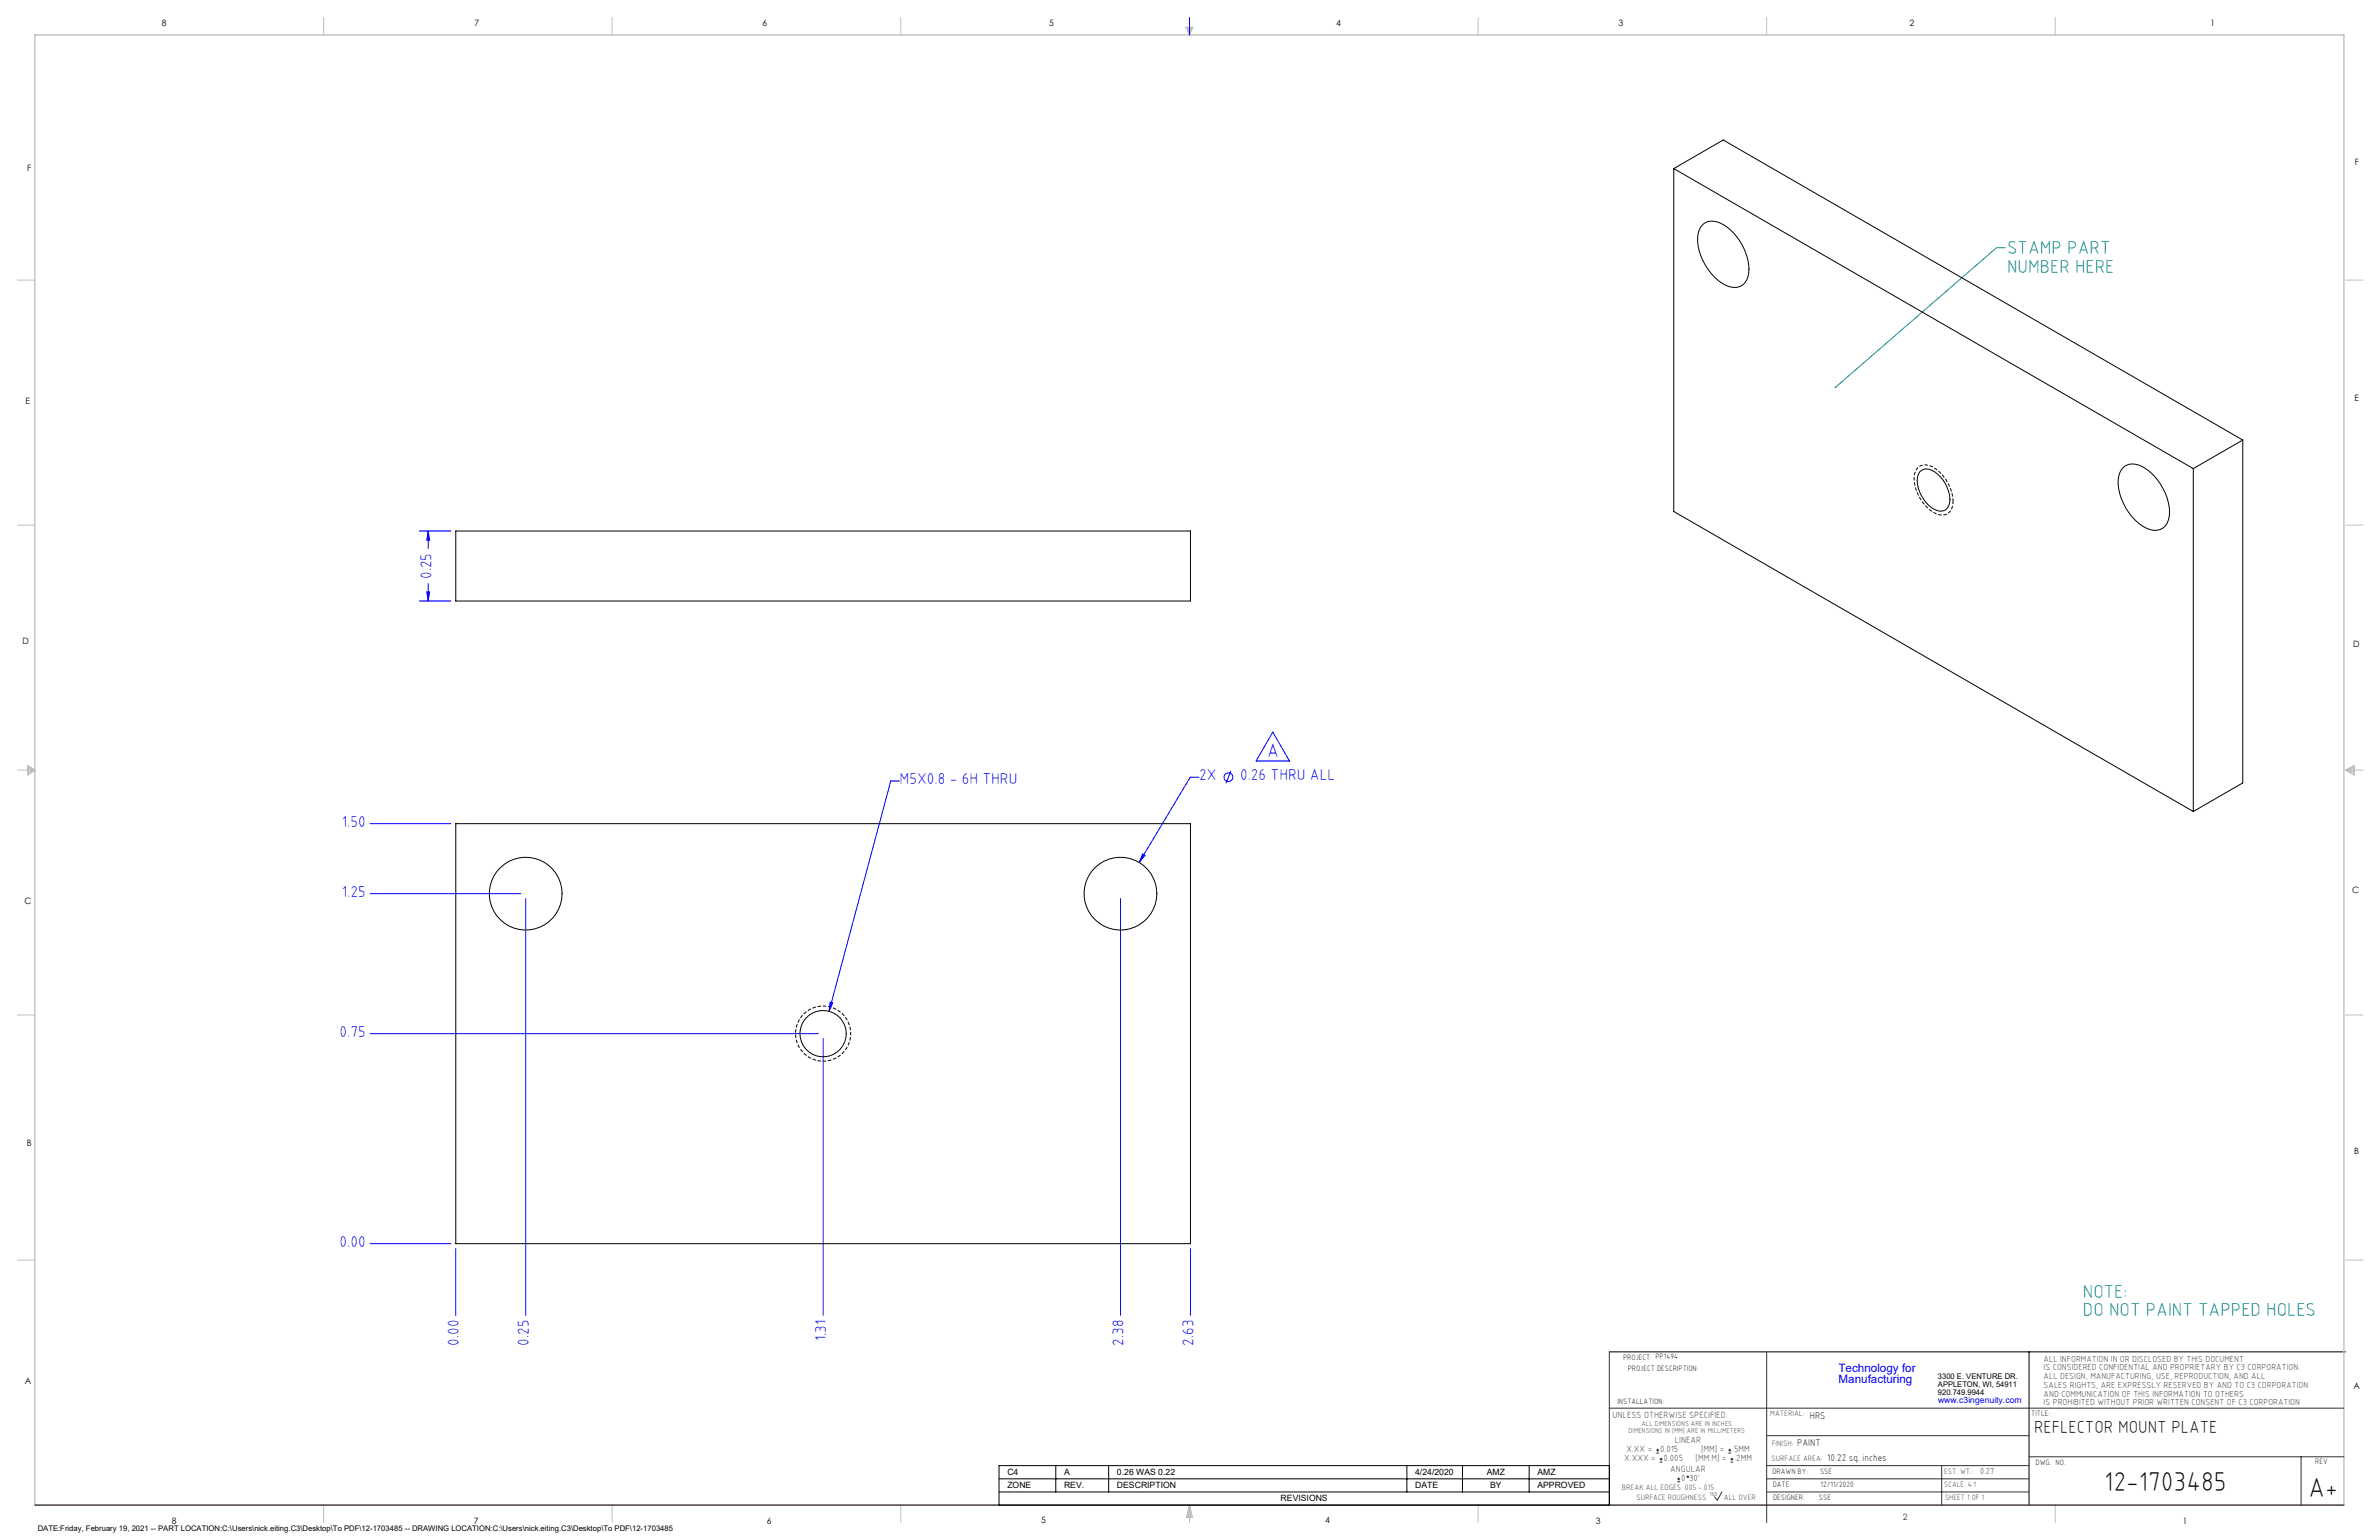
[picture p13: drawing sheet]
<svg xmlns="http://www.w3.org/2000/svg" width="864mm" height="559mm" viewBox="0 0 864 559" stroke-linecap="round" stroke-linejoin="round" font-family="sans-serif">
<defs><g id="words">
<g font-size="9.9">
<text x="763.9" y="541.1">12-1703485</text>
<text x="838" y="543.2">A+</text>
</g>
<g font-size="6.8" fill="#008080">
<text x="728.6" y="92.2">STAMP PART</text>
<text x="728.6" y="99">NUMBER HERE</text>
<text x="756.1" y="470.9">NOTE:</text>
<text x="756.1" y="477.7">DO NOT PAINT TAPPED HOLES</text>
</g>
<text font-size="6.8" fill="#00f" x="459.9" y="274.8">A</text>
<text font-size="6.3" x="738.4" y="519.9">REFLECTOR MOUNT PLATE</text>
<g font-size="5.7" fill="#00f">
<text x="156.6" y="210.1" transform="rotate(-90 156.6 210.1)">0.25</text>
<text x="326.5" y="284.5">M5X0.8 - 6H THRU</text>
<text x="435.3" y="283.1">2X</text>
<text x="450.2" y="283.1">0.26 THRU ALL</text>
<text x="124.1" y="300">1.50</text>
<text x="124.1" y="325.4">1.25</text>
<text x="123.3" y="376.2">0.75</text>
<text x="123.3" y="452.4">0.00</text>
<text x="166.6" y="488.4" transform="rotate(-90 166.6 488.4)">0.00</text>
<text x="192" y="488.4" transform="rotate(-90 192 488.4)">0.25</text>
<text x="299.9" y="486.8" transform="rotate(-90 299.9 486.8)">1.31</text>
<text x="407.9" y="488.4" transform="rotate(-90 407.9 488.4)">2.38</text>
<text x="433.3" y="488.4" transform="rotate(-90 433.3 488.4)">2.63</text>
</g>
<g font-size="4.2" fill="#00f">
<text x="667.4" y="497.7">Technology for</text>
<text x="667.4" y="502">Manufacturing</text>
</g>
<g font-size="3.5">
<text x="657" y="514.9">HRS</text>
<text x="652.4" y="524.7">PAINT</text>
<text x="663.3" y="530.1">10.22 sq. inches</text>
</g>
<g font-size="3.3" fill="#382c30">
<text x="585.4" y="514.4">UNLESS OTHERWISE SPECIFIED:</text>
<text x="590.4" y="526.8">X.XX =</text>
<text x="602.6" y="526.8">0.015</text>
<text x="608" y="523.6">LINEAR</text>
<text x="617.5" y="526.8">[MM] =</text>
<text x="628.8" y="526.8">.5MM</text>
<text x="589.6" y="530.1">X.XXX =</text>
<text x="603.9" y="530.1">0.005</text>
<text x="606.3" y="534">ANGULAR</text>
<text x="615.5" y="530.1">[MM.M] =</text>
<text x="629.6" y="530.1">.2MM</text>
<text x="610.3" y="537.3">0</text>
<text x="613.2" y="537.3">30'</text>
</g>
<g font-size="3.2">
<text x="58.8" y="9.6">8</text>
<text x="172.3" y="9.5">7</text>
<text x="276.8" y="9.5">6</text>
<text x="380.9" y="9.6">5</text>
<text x="485" y="9.5">4</text>
<text x="587.5" y="9.5">3</text>
<text x="693.1" y="9.5">2</text>
<text x="802.4" y="9.5">1</text>
<text x="854.9" y="59.8">F</text>
<text x="9.9" y="62">F</text>
<text x="9.3" y="146.5">E</text>
<text x="854.7" y="145.5">E</text>
<text x="8.2" y="233.6">D</text>
<text x="854.3" y="234.9">D</text>
<text x="8.9" y="328.1">C</text>
<text x="853.9" y="324.1">C</text>
<text x="9.7" y="415.8">B</text>
<text x="854.6" y="418.6">B</text>
<text x="9" y="502">A</text>
<text x="854.3" y="503.9">A</text>
<text x="62.3" y="552.9">8</text>
<text x="172" y="552.9">7</text>
<text x="278.3" y="552.9">6</text>
<text x="377.9" y="552.8">5</text>
<text x="481" y="552.8">4</text>
<text x="579.3" y="552.8">3</text>
<text x="792.4" y="552.8">1</text>
</g>
<g font-size="3.2" fill="#382c30">
<text x="741.9" y="494.1">ALL INFORMATION IN OR DISCLOSED BY THIS DOCUMENT</text>
<text x="741.9" y="497.3">IS CONSIDERED CONFIDENTIAL AND PROPRIETARY BY C3 CORPORATION.</text>
<text x="741.9" y="500.4">ALL DESIGN, MANUFACTURING, USE, REPRODUCTION, AND ALL</text>
<text x="741.9" y="503.6">SALES RIGHTS, ARE EXPRESSLY RESERVED BY AND TO C3 CORPORATION</text>
<text x="741.9" y="506.8">AND COMMUNICATION OF THIS INFORMATION TO OTHERS</text>
<text x="741.9" y="510">IS PROHIBITED WITHOUT PRIOR WRITTEN CONSENT OF C3 CORPORATION</text>
<text x="718.8" y="534.7">0.27</text>
<text x="690.7" y="551.6">2</text>
</g>
<text font-size="3.1" fill="#00f" x="703.5" y="509.2">www.c3ingenuity.com</text>
<g font-size="3.1">
<text x="365.7" y="535.3">C4</text>
<text x="386.3" y="535.3">A</text>
<text x="405.5" y="535.3">0.26 WAS 0.22</text>
<text x="513.7" y="535.3">4/24/2020</text>
<text x="539.7" y="535.3">AMZ</text>
<text x="558.1" y="535.3">AMZ</text>
<text x="365.7" y="540">ZONE</text>
<text x="386.3" y="540">REV.</text>
<text x="405.5" y="540">DESCRIPTION</text>
<text x="464.9" y="544.8">REVISIONS</text>
<text x="513.7" y="540">DATE</text>
<text x="540.9" y="540">BY</text>
<text x="558.1" y="540">APPROVED</text>
</g>
<g font-size="2.8">
<text x="589.2" y="493.3">PROJECT: PP1494</text>
<text x="590.9" y="497.3">PROJECT DESCRIPTION:</text>
<text x="703.5" y="500.5">3300 E. VENTURE DR.</text>
<text x="703.5" y="503.3">APPLETON, WI, 54911</text>
<text x="587.1" y="509.6">INSTALLATION:</text>
<text x="703.5" y="506.2">920.749.9944</text>
<text x="737.3" y="513.8">TITLE:</text>
<text x="738.9" y="531.5">DWG. NO.</text>
<text x="840.5" y="531.3">REV</text>
<text x="643.4" y="534.9">DRAWN BY:</text>
<text x="643.5" y="539.7">DATE:</text>
<text x="660.7" y="534.7">SSE</text>
<text x="660.9" y="539.6">12/11/2020</text>
<text x="643.6" y="544.4">DESIGNER:</text>
<text x="660.3" y="544.3">SSE</text>
<text x="13.7" y="555.5">DATE:Friday, February 19, 2021 -- PART LOCATION:C:\Users\nick.eiting.C3\Desktop\To PDF\12-1703485 -- DRAWING LOCATION:C:\Users\nick.eiting.C3\Desktop\To PDF\12-1703485</text>
</g>
<g font-size="2.8" fill="#382c30">
<text x="642.6" y="513.8">MATERIAL:</text>
<text x="643.2" y="524.8">FINISH:</text>
<text x="643.1" y="530.1">SURFACE AREA:</text>
<text x="705.7" y="534.7">EST. WT.:</text>
<text x="705.7" y="539.7">SCALE: 4:1</text>
<text x="588.8" y="540.5">BREAK ALL EDGES .005 -.015</text>
<text x="594" y="544.2">SURFACE ROUGHNESS</text>
<text x="625.8" y="544.2">ALL OVER</text>
<text x="706.1" y="544.4">SHEET 1 OF 1</text>
</g>
<g font-size="2.5" fill="#382c30">
<text x="591.2" y="520.1">DIMENSIONS IN [MM] ARE IN MILLIMETERS</text>
<text x="595.9" y="517.3">ALL DIMENSIONS ARE IN INCHES</text>
</g>
<text font-size="2.2" fill="#382c30" x="620.6" y="542.9">160</text>
</g></defs>
<path d="M584.2 490.5h267.3M736.6 490.5v55.6M362.7 531.8h221.5v14.3h-221.5zM362.7 536.6h221.5M383.3 531.8v9.6M402.4 531.8v9.6M510.7 531.8v9.6M530.9 531.8v9.6M555.1 531.8v9.6M362.7 541.4h221.5" fill="none" stroke="#000" stroke-width=".36"/>
<g fill="none" stroke="#c0c0c0" stroke-width=".36">
<path d="M117.5 6.4v6.3M222.2 6.4v6.3M327 6.4v6.3M430.4 9.9h2.7l-1.3 2.8zM430.9 9.9l.9 2.8M431.2 9.9l.6 2.8M432.1 9.9l-.3 2.8M432.6 9.9l-.8 2.8M536.6 6.4v6.3M641.3 6.4v6.3M746.1 6.4v6.3M6.3 101.6h6.4"/>
<path d="M851.5 101.6h6.3M6.3 190.5h6.4M851.5 190.5h6.3M6.3 279.4h6.4M10.1 277.7l2.6 1.7-2.6 1.9zM10.1 278.2l2.6 1.2M10.1 278.8l2.6 .6M12.7 279.4l-2.6 1.2M12.7 279.4l-2.6 .5M851.5 279.4h6.3M851.5 279.4l3.1 .5M851.5 279.4l3.1 1.2"/>
<path d="M851.5 279.4l3.1-1.7v3.6zM854.6 278.8l-3.1 .6M854.6 278.2l-3.1 1.2M6.3 368.3h6.4M851.5 368.3h6.3M6.3 457.2h6.4M851.5 457.2h6.3M117.5 546.1v6.4M222.2 546.1v6.4M327 546.1v6.4M431.8 546.1v6.4M431.8 546.1l1.1 4.5h-2.2z"/>
<path d="M431.8 546.1l.6 4.5M431.8 546.1l-.9 4.5M431.8 546.1l-.4 4.5M431.8 546.1l.3 4.5M536.6 546.1v6.4M746.1 546.1v6.4"/>
</g>
<path d="M12.7 546.1v-533.4h838.2v533.4" fill="none" stroke="#c0c0c0" stroke-width=".5"/>
<g fill="none" stroke="#00f" stroke-width=".36">
<path d="M431.8 6.4v6.3M152.3 192.7h11.4M155.4 192.7v6.3M155.4 192.7l.6 3.3h-1.1zM152.3 218.1h11.4M154.9 214.8h1.1l-.6 3.3zM155.4 211.7v6.4M446.8 279.8l-1.8 4.5M462 265.6l6.1 10.6h-12.1zM134.3 298.9h29.4M326.5 283.4h-3.1l-22.4 83.6M435.3 282h-3.2l-18.6 30.9"/>
<path d="M414.8 309.8l.8 .6-2.1 2.5zM134.3 324.3h54.8M190.9 326v151.3M406.8 326v151.3M134.3 375.1h162.7M298.8 376.8v100.5M301.3 363.6l1 .3-1.3 3.1zM134.3 451.3h29.4M165.5 453v24.3M432.2 453v24.3"/>
<circle cx="445.9" cy="282" r="1.59"/>
</g>
<path d="M584.2 490.5v55.6M641.3 490.7v61.8M584.2 511h266.7M641.3 520.9h95.3M641.3 531.8h95.3M641.3 536.6h95.3M704.8 531.8v14.3M736.6 528.6h114.3M835.3 528.6v17.5M625.1 541.4l-1.7 2.9-1-1.2M641.3 541.4h95.3" fill="none" stroke="#382c30" stroke-width=".36"/>
<path d="M12.7 546.1h838.2" fill="none" stroke="#382c30" stroke-width=".5"/>
<path d="M308.8 375.1a10 10 0 0 0-14.7-8.9 10 10 0 0 0-.8 17.2 10 10 0 0 0 15.5-7.5v-.8" fill="none" stroke="#000" stroke-width=".36" stroke-dasharray="1.3 .6" stroke-dashoffset=".7" stroke-linecap="butt"/>
<path d="M709 181.9a4.2 4.2 0 0 1-1.6 4.2 4.2 4.2 0 0 1-4.5 .3 14.7 14.7 0 0 1-7.8-14.7 4 4 0 0 1 6.5-2.2 15.5 15.5 0 0 1 7.4 12.4" fill="none" stroke="#000" stroke-width=".36" stroke-dasharray="1.3 .6" stroke-dashoffset=".2" stroke-linecap="butt"/>
<path d="M727.9 89.9h-3.2l-58.4 50.6" fill="none" stroke="#008080" stroke-width=".36"/>
<path d="M666 140.3a.33 .33 0 0 1 .5 0 .33 .33 0 0 1 .1 .4 .33 .33 0 0 1-.5 .1l.2-.3-.2 .3z" fill="#008080"/>
<g fill="#00f">
<path d="M301.3 363.6l-.3 3.4 1.3-3.1zM414.8 309.8l-1.3 3.1 2.1-2.5z"/>
<path d="M154.9 214.8h1.1l-.6 3.3zM155.4 192.7l.6 3.3h-1.1z"/>
</g>
<g fill="none" stroke="#000" stroke-width=".36">
<path d="M607.6 61.2l188.6 108.8M607.6 61.2l17.9-10.4 188.6 108.9M607.6 61.2v124.4l188.6 108.9M618.2 81.4a5.9 5.9 0 0 1 7-.1 19.9 19.9 0 0 1 9.6 17.9 5.3 5.3 0 0 1-8.2 4.4 19.8 19.8 0 0 1-10.2-18.9l.4-1.3zM814.1 159.7v124.4l-17.9 10.4M814.1 159.7l-17.9 10.3M696.8 171.3a4 4 0 0 1 5.7 0 12.7 12.7 0 0 1 5.2 11.2 3.4 3.4 0 0 1-5.2 2.5 12.5 12.5 0 0 1-6.4-11.8zM770.9 169.5a5.9 5.9 0 0 1 7-.1 20.1 20.1 0 0 1 9.6 17.9 5.3 5.3 0 0 1-8.2 4.4 19.5 19.5 0 0 1-10.2-18.9l1-2.4zM796.2 170v124.5M165.5 192.7h266.7v25.4h-266.7zM165.5 298.9h266.7v152.4h-266.7z"/>
<circle cx="190.8" cy="324.3" r="13.2"/>
<circle cx="406.7" cy="324.3" r="13.2"/>
<circle cx="298.8" cy="375.1" r="8.4"/>
</g>
<g fill="none" stroke="#382c30" stroke-width=".36">
<path d="M601.2 527.3h1.1M601.2 526.2h1.1M601.7 525.7v1M602.5 530.5h1M602.5 529.5h1M603 529v1M608.9 537.7h1M608.9 536.6h1M609.4 536.1v1.1M627.4 527.3h1M627.4 526.2h1M627.9 525.7v1"/>
<path d="M628.2 530.5h1M628.2 529.5h1M628.7 529v1"/>
<circle cx="612.7" cy="535.9" r=".27"/>
</g>
<use href="#words"/>
</svg>
